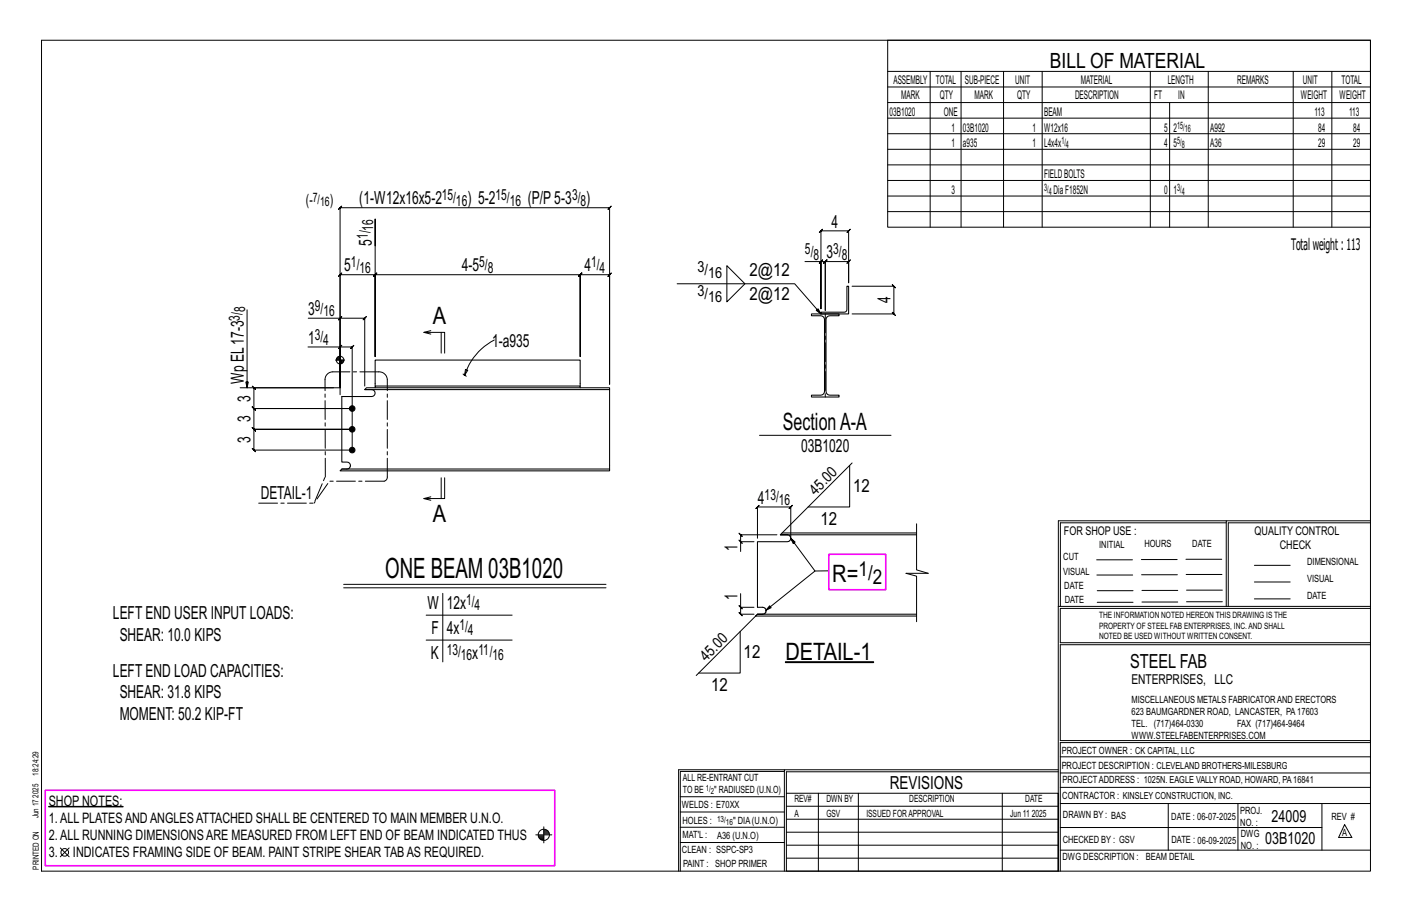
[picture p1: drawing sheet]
<svg xmlns="http://www.w3.org/2000/svg" width="432mm" height="279mm" viewBox="0 0 432 279" stroke-linecap="round" stroke-linejoin="round" font-family="sans-serif">
<defs><g id="words">
<text font-size="8.6" x="117.8" y="176.7">ONE BEAM 03B1020</text>
<g font-size="7.3">
<text x="132.4" y="99.1">A</text>
<text x="239.4" y="131.3">SectionA-A</text>
<text x="132.4" y="159.6">A</text>
<text x="254.5" y="177.9">R=</text>
<text x="240.2" y="201.9">DETAIL-1</text>
</g>
<text font-size="6.4" x="321.1" y="20.7">BILL OF MATERIAL</text>
<g font-size="6.2">
<text x="262.5" y="176.2">1/</text>
<text x="266.9" y="178.4">2</text>
</g>
<text font-size="5.9" x="345.6" y="204.1">STEEL FAB</text>
<g font-size="5.5">
<text x="109.9" y="62.5">(1-W12x16x5-2</text>
<text x="142.9" y="62.5">) 5-2</text>
<text x="161.4" y="62.5">(P/P5-3</text>
<text x="179.3" y="62.5">)</text>
<text x="254.3" y="69.6">4</text>
<text x="113.7" y="75.1" transform="rotate(-90 113.7 75.1)">5</text>
<text x="105.3" y="83">5</text>
<text x="141.2" y="83">4-5</text>
<text x="178.7" y="83">4</text>
<text x="252.7" y="79">3</text>
<text x="229.2" y="84.5">2@12</text>
<text x="229.2" y="91.8">2@12</text>
<text x="272.4" y="92.8" transform="rotate(-90 272.4 92.8)">4</text>
<text x="94.3" y="96.3">3</text>
<text x="94.2" y="105.1">1</text>
<text x="150.5" y="106">1-a935</text>
<text x="74.6" y="117.5" transform="rotate(-90 74.6 117.5)">Wp EL17-3</text>
<text x="76.7" y="122.7" transform="rotate(-90 76.7 122.7)">3</text>
<text x="76.7" y="129.1" transform="rotate(-90 76.7 129.1)">3</text>
<text x="76.7" y="135.4" transform="rotate(-90 76.7 135.4)">3</text>
<text x="245" y="138">03B1020</text>
<text x="79.7" y="152.7">DETAIL-1</text>
<text x="231.8" y="154">4</text>
<text x="260.9" y="150.4">12</text>
<text x="250.9" y="160.6">12</text>
<text x="225.5" y="168.6" transform="rotate(-90 225.5 168.6)">1</text>
<text x="225.5" y="183.5" transform="rotate(-90 225.5 183.5)">1</text>
<text x="34.6" y="189.3">LEFT END USER INPUT LOADS:</text>
<text x="130.7" y="186.1">W</text>
<text x="136.6" y="186.1">12x</text>
<text x="36.6" y="195.9">SHEAR: 10.0 KIPS</text>
<text x="132" y="193.7">F</text>
<text x="136.6" y="193.7">4x</text>
<text x="131.8" y="201.3">K</text>
<text x="144.4" y="201.3">x</text>
<text x="227.4" y="201.2">12</text>
<text x="34.6" y="207">LEFT END LOAD CAPACITIES:</text>
<text x="36.6" y="213.5">SHEAR: 31.8 KIPS</text>
<text x="217.4" y="211.3">12</text>
<text x="36.6" y="220">MOMENT: 50.2 KIP-FT</text>
<text x="272.2" y="241.1">REVISIONS</text>
</g>
<g font-size="5.1">
<text x="388.9" y="251.3">24009</text>
<text x="386.9" y="258.1">03B1020</text>
</g>
<text font-size="4.9" x="394.8" y="76.4">Totalweight : 113</text>
<g font-size="4.7">
<text x="93.6" y="62.7">(-</text>
<text x="100.8" y="62.7">)</text>
<text x="135.1" y="61.3">15/</text>
<text x="139.4" y="62.9">16</text>
<text x="151.5" y="61.3">15/</text>
<text x="155.9" y="62.9">16</text>
<text x="174.9" y="61.3">3/</text>
<text x="177.6" y="62.9">8</text>
<text x="114.1" y="70.5" transform="rotate(-90 114.1 70.5)">16</text>
<text x="112.5" y="73.1" transform="rotate(-90 112.5 73.1)">1/</text>
<text x="246.2" y="77.7">5/</text>
<text x="254.8" y="77.7">3/</text>
<text x="107.3" y="81.7">1/</text>
<text x="110" y="83.4">16</text>
<text x="146.6" y="81.7">5/</text>
<text x="149.2" y="83.4">8</text>
<text x="180.8" y="81.7">1/</text>
<text x="183.4" y="83.4">4</text>
<text x="213.3" y="83.3">3/</text>
<text x="248.8" y="79.4">8</text>
<text x="257.4" y="79.4">8</text>
<text x="216.5" y="84.9">16</text>
<text x="75" y="95.4" transform="rotate(-90 75 95.4)">8</text>
<text x="96.3" y="95">9/</text>
<text x="213.3" y="90.6">3/</text>
<text x="216.5" y="92.3">16</text>
<text x="73.3" y="98" transform="rotate(-90 73.3 98)">3/</text>
<text x="98.9" y="96.7">16</text>
<text x="96.2" y="103.8">3/</text>
<text x="98.9" y="105.5">4</text>
<text x="233.8" y="152.7">13/</text>
<text x="238.2" y="154.4">16</text>
<text x="249.4" y="151.5" transform="rotate(-45 249.4 151.5)">45.0</text>
<text x="142.5" y="184.9">1/</text>
<text x="145.2" y="186.5">4</text>
<text x="140.5" y="192.5">1/</text>
<text x="143.1" y="194.1">4</text>
<text x="136.6" y="200.1">13/</text>
<text x="141" y="201.8">16</text>
<text x="146.3" y="200.1">11/</text>
<text x="150.6" y="201.8">16</text>
<text x="215.9" y="202.3" transform="rotate(-45 215.9 202.3)">45.0</text>
</g>
<g font-size="4.4">
<text x="14.9" y="251.5">1.ALL PLATESANDANGLESATTACHED SHALL BE CENTERED TO MAIN MEMBER U.N.O.</text>
<text x="14.9" y="246.3">SHOP NOTES:</text>
<text x="14.9" y="256.7">2.ALL RUNNING DIMENSIONSARE MEASURED FROM LEFT END OF BEAM INDICATED THUS</text>
<text x="14.9" y="262">3.</text>
<text x="22.3" y="262">INDICATES FRAMING SIDE OF BEAM. PAINT STRIPE SHEAR TABAS REQUIRED.</text>
</g>
<text font-size="4.2" x="346" y="209.1">ENTERPRISES, LLC</text>
<g font-size="4">
<text x="95.7" y="61.6">7/</text>
<text x="97.9" y="63">16</text>
</g>
<g font-size="3.7">
<text x="273.2" y="25.6">ASSEMBLY</text>
<text x="286.2" y="25.6">TOTAL</text>
<text x="295.1" y="25.6">SUB-PIECE</text>
<text x="310.4" y="25.6">UNIT</text>
<text x="330.5" y="25.6">MATERIAL</text>
<text x="357.1" y="25.6">LENGTH</text>
<text x="378.3" y="25.6">REMARKS</text>
<text x="398.4" y="25.6">UNIT</text>
<text x="410.2" y="25.6">TOTAL</text>
<text x="272.1" y="35.5">03B1020</text>
<text x="275.6" y="30.4">MARK</text>
<text x="287.4" y="30.4">QTY</text>
<text x="288.6" y="35.5">ONE</text>
<text x="298" y="30.4">MARK</text>
<text x="311" y="30.4">QTY</text>
<text x="319.3" y="35.5">BEAM</text>
<text x="328.7" y="30.4">DESCRIPTION</text>
<text x="353" y="30.4">FT</text>
<text x="360.3" y="30.4">IN</text>
<text x="397.8" y="30.4">WEIGHT</text>
<text x="402" y="35.5">113</text>
<text x="409.6" y="30.4">WEIGHT</text>
<text x="412.6" y="35.5">113</text>
<text x="290.9" y="40.2">1</text>
<text x="294.5" y="40.2">03B1020</text>
<text x="315.8" y="40.2">1</text>
<text x="319.3" y="40.2">W12x16</text>
<text x="356" y="40.2">5</text>
<text x="358.9" y="40.2">2</text>
<text x="370.1" y="40.2">A992</text>
<text x="403.2" y="40.2">84</text>
<text x="413.8" y="40.2">84</text>
<text x="290.9" y="45">1</text>
<text x="294.5" y="45">a935</text>
<text x="315.8" y="45">1</text>
<text x="319.3" y="45">L4x4x</text>
<text x="356" y="45">4</text>
<text x="358.9" y="45">5</text>
<text x="370.1" y="45">A36</text>
<text x="403.2" y="45">29</text>
<text x="413.8" y="45">29</text>
<text x="290.9" y="59.3">3</text>
<text x="319.3" y="54.5">FIELDBOLTS</text>
<text x="322.2" y="59.3">DiaF1852N</text>
<text x="356" y="59.3">0</text>
<text x="358.9" y="59.3">1</text>
<text x="325.3" y="163.4">FOR SHOP USE :</text>
<text x="383.7" y="163.4">QUALITY CONTROL</text>
<text x="391.4" y="167.8">CHECK</text>
</g>
<g font-size="3.1">
<text x="360" y="39.4">15/</text>
<text x="362.3" y="40.5">16</text>
<text x="324.6" y="44.1">1/</text>
<text x="326" y="45.3">4</text>
<text x="360" y="44.1">5/</text>
<text x="361.4" y="45.3">8</text>
<text x="319.3" y="58.4">3/</text>
<text x="320.7" y="59.5">4</text>
<text x="360" y="58.4">3/</text>
<text x="361.4" y="59.5">4</text>
<text x="336.2" y="167.4">INITIAL</text>
<text x="350" y="167.1">HOURS</text>
<text x="364.6" y="167.2">DATE</text>
<text x="325.2" y="171.3">CUT</text>
<text x="399.8" y="172.8">DIMENSIONAL</text>
<text x="325.1" y="175.8">VISUAL</text>
<text x="399.8" y="177.9">VISUAL</text>
<text x="325.5" y="180">DATE</text>
<text x="325.7" y="184.4">DATE</text>
<text x="399.8" y="183.1">DATE</text>
<text x="346" y="215">MISCELLANEOUS METALS FABRICATORAND ERECTORS</text>
<text x="346" y="218.6">623 BAUMGARDNER ROAD, LANCASTER, PA17603</text>
<text x="346" y="225.8">WWW.STEELFABENTERPRISES.COM</text>
<text x="346" y="222.2">TEL. (717)464-0330</text>
<text x="378.3" y="222.2">FAX (717)464-9464</text>
<text x="324.7" y="230.5">PROJECT OWNER : CK CAPITAL, LLC</text>
<text x="208.8" y="238.8">ALL RE-ENTRANT CUT</text>
<text x="324.7" y="235.1">PROJECT DESCRIPTION : CLEVELAND BROTHERS-MILESBURG</text>
<text x="324.9" y="239.5">PROJECTADDRESS : 1025N. EAGLE VALLY ROAD, HOWARD, PA16841</text>
<text x="208.8" y="242.5">TO BE</text>
<text x="218.4" y="242.5">&quot; RADIUSED (U.N.O)</text>
<text x="242.9" y="245.3">REV#</text>
<text x="252.7" y="245.3">DWN BY</text>
<text x="278.1" y="245.3">DESCRIPTION</text>
<text x="313.5" y="245.3">DATE</text>
<text x="324.9" y="244.2">CONTRACTOR : KINSLEY CONSTRUCTION, INC.</text>
<text x="208.5" y="247">WELDS : E70XX</text>
<text x="208.7" y="251.7">HOLES :</text>
<text x="224.2" y="251.8">&quot; DIA(U.N.O)</text>
<text x="242.9" y="249.9">A</text>
<text x="252.7" y="249.9">GSV</text>
<text x="264.9" y="249.9">ISSUED FORAPPROVAL</text>
<text x="309" y="249.9">Jun 11</text>
<text x="315.5" y="249.9">2025</text>
<text x="325.1" y="250">DRAWN BY : BAS</text>
<text x="358.2" y="250.5">DATE : 06-07-2025</text>
<text x="379.3" y="248.9">PROJ.</text>
<text x="407.2" y="250.5">REV #</text>
<text x="208.7" y="256.3">MAT'L :</text>
<text x="219.3" y="256.4">A36 (U.N.O)</text>
<text x="325" y="257.6">CHECKED BY : GSV</text>
<text x="358.3" y="257.7">DATE : 06-09-2025</text>
<text x="379.3" y="252.5">NO. :</text>
<text x="379.5" y="255.9">DWG</text>
<text x="410.5" y="255.5">A</text>
<text x="208.6" y="260.7">CLEAN : SSPC-SP3</text>
<text x="324.9" y="262.9">DWG DESCRIPTION :</text>
<text x="350.4" y="263">BEAM DETAIL</text>
<text x="379.5" y="259.5">NO. :</text>
<text x="208.9" y="265">PAINT : SHOP PRIMER</text>
</g>
<g font-size="2.7">
<text x="336.1" y="189">THE INFORMATION NOTED HEREON THIS DRAWING IS THE</text>
<text x="336.1" y="195.4">NOTED BE USED WITHOUT WRITTEN CONSENT.</text>
<text x="336.1" y="192.2">PROPERTY OF STEEL FAB ENTERPRISES, INC.AND SHALL</text>
</g>
<g font-size="2.6">
<text x="215.9" y="241.8">1/</text>
<text x="217.4" y="242.7">2</text>
<text x="219.3" y="251.1">13/</text>
<text x="222" y="252.1">16</text>
</g>
<g font-size="2.5">
<text x="11.7" y="237.1" transform="rotate(-90 11.7 237.1)">18:24:29</text>
<text x="11.8" y="243.8" transform="rotate(-90 11.8 243.8)">2025</text>
<text x="11.8" y="250.1" transform="rotate(-90 11.8 250.1)">Jun 17</text>
<text x="11.9" y="265.8" transform="rotate(-90 11.9 265.8)">PRINTED ON</text>
</g>
</g></defs>
<g fill="#000" stroke="#000" stroke-width=".31">
<path d="M240.2 202.3h27v.3h-27zM14.9 246.5h22.7v.2h-22.7z"/>
<circle cx="107.7" cy="124.9" r=".86"/>
<circle cx="107.7" cy="131.2" r=".86"/>
<circle cx="107.7" cy="137.6" r=".86"/>
</g>
<g fill="none" stroke="#000" stroke-width=".31">
<path d="M12.7 12.3h406.4v254h-406.4zM271.5 12.3h147.6v57.2h-147.6zM271.5 21.8h147.6M271.5 26.6h147.6M271.5 31.4h147.6M271.5 36.1h147.6M284.5 21.8v47.7M293.9 21.8v47.7M306.9 21.8v47.7M318.7 21.8v47.7M351.8 21.8v47.7M357.7 31.4v38.1"/>
<path d="M369.5 21.8v47.7M395.5 21.8v47.7M407.3 21.8v47.7M271.5 40.9h147.6M271.5 45.6h147.6M271.5 50.4h147.6M271.5 55.2h147.6M271.5 59.9h147.6M114.7 75.1v-8.1v42M246.2 80h4.9v14.4v-23.8l-.5 .5 1-1-.5 .5h8.4l-.5 .5 1-1-.5 .5v15.8v-6.4l.5-.5-1 1 .5-.5h-7.1l.5-.5-1 1 .5-.5v14.9v-14.9l.5-.5-1 1 .5-.5h-1.3M251.1 80l-.5 .5 1-1zM271.5 64.7h147.6"/>
<path d="M75.6 94.7v23.8l-.4-1.7h.7l-.3 1.7M94.3 97.3h9.7v23.4M103.5 97.8l1-1zM104 97.3h7.5l-.5 .5 1-1-.5 .5v20.7M207.1 86.7h35.9l8.1 9.3-1.5-1.1 .6-.5 .9 1.6M222.3 81.2l5.5 5.5-5.5 5.6zM260.6 87.5h12.8l-.5-.5 1 1-.5-.5v8.5l-.5-.5 1 1-.5-.5h-12.8M94.2 106.1h9.8v12.4v-55l-.5 .5 1-1-.5 .5h82.4l-.5 .5 1-1-.5 .5v54v-33.5l.5-.5-1 1 .5-.5h-9l.5-.5-1 1 .5-.5v25v-25l.5-.5-1 1 .5-.5h-62.7l.5-.5-1 1 .5-.5v25v-25l.5-.5-1 1 .5-.5h-10.7l.5-.5-1 1 .5-.5v34.5h-30.6M102.6 110.1h2.8M102.9 109.6v.5M103.2 109.3v.8M103.4 109.1v1"/>
<path d="M103.6 109v1.1M103.8 108.9v1.2M104 106.1l-.5 .5 1-1zM104 106.1h3.7l-.5 .5 1-1-.5 .5v31.5h-30.1l.5 .5-1-1 .5 .5v-6.4l.5 .5-1-1 .5 .5h30.1h-30.1l.5 .5-1-1 .5 .5v-6.3l.5 .5-1-1 .5 .5h30.1h-30.1l.5 .5-1-1 .5 .5v-6.4l.5 .5-1-1 .5 .5h24.4M104 108.7v8.8M104.2 110.1v1.1M104.4 110.1v1.1M104.6 110.1v.9M104.8 110.1v.8M105.1 110.1v.5M131.7 102.1l-2.1-.5h6.4v6.4M131.7 101.1l-2.1 .5"/>
<path d="M134.9 101.6v6.4M141.6 114.3l.5 .4M142.1 114.7l.4 .4M142.3 112.9l.7 .3-.9 1.5zM151.2 103.9a18.4 18.4 0 0 0-9.1 10.8M232.3 133.1h40.2M131.7 151.9l-2.1 .5M134.9 146.1v6.3M136 146.1v6.3h-6.4l2.1 .5M259.8 142.3v12.7h-12.7M260.6 141.5l-21.4 21.4M375 159.8h-50.7v25.6"/>
<path d="M375 159.2h-51.3l-.1 107.1M419.1 159.2h-44.1v26.2M419.1 159.8h-43.5v25.6M105.1 178.6h80.2M105.1 179.7h80.2M226 165.1l1 1zM230.6 165.6h-4.1v3M231.6 164.5v-9.5l-.5 .5 1-1-.5 .5h10.2l-.5 .5 1-1-.5 .5v9.5l.8 1.7 .6-.5-1.4-1.2 7.4 10.1-15 12 1.2-1.4 .4 .6-1.6 .8M237.6 163.5h-11.1l-.5-.5 1 1-.5-.5v2.1M253.4 174.5l-4.2 .1M280.3 160.1v14.1l3.5 1.1h-6.7l3.2 .8v14M335.4 171.1h10.9"/>
<path d="M335.4 175.8h11M349 171h11M349.1 175.7h11M362.7 171h10.9M362.7 175.6h11M383.6 172.8h11M383.6 177.9h11M130.3 188h26.3M130.3 195.7h26.3M135.4 181.4v20.9M226 185.1l1 1zM226.4 193.1v12.7h-12.7"/>
<path d="M226.5 181.5v4.1h4.1M226.5 185.6v2.2l-.5-.5 1 1-.5-.5h4.1M231.6 187.8l-18.7 18.7M323.7 185.4h95.4M335.5 184.1h11M335.5 180.6h11M349.2 184h11M349.2 180.5h11M362.9 180.4h10.9M362.9 184h10.9M383.6 183.1h11M419.1 186h-94.9v10.5h94.9"/>
<path d="M419.1 197.1h-94.9v29.3h94.9v.6h-94.9v39.3M239.9 235.8h-31.9v30.5M239.9 235.3h-32.4v31M323.6 235.3h-83.7v31M323.6 235.9h-83.1v6.6M324.2 236.3h94.9M324.2 231.4h94.9M18.4 259.2l2.7 2.7M21.1 259.2l-2.7 2.7M163.8 255.2h5M164.6 255.5h1.7M164.7 255.8h1.6"/>
<path d="M164.8 256.1h1.5M165 256.4h1.3M165.4 256.6h.9M166.3 252.8v4.9M166.3 254.1h1.3M166.3 253.8h.9M166.3 254.6h1.6M166.3 254.3h1.5M166.3 254.9h1.7M208 252.9h31.9M208 257.5h31.9M208 243.6h31.9"/>
<path d="M208 248.2h31.9M240.5 242.5h83.1v23.8h-83.1zM240.5 258.4h83.1M240.5 254.4h83.1M240.5 250.4h83.1M240.5 246.5h83.1M250.3 242.5v23.8M262.5 242.5v23.8M306.5 242.5v23.8M324.2 253h80.1M324.2 245.6h94.9M324.2 259.9h94.9"/>
<path d="M324.2 240.7h94.9M357.3 245.6v14.3M378.6 245.6v14.3M404.3 245.6v14.3M411.2 252.1l2.2 3.9h-4zM240.5 262.3h83.1"/>
<circle cx="104" cy="110.1" r="1.16"/>
<circle cx="166.3" cy="255.2" r="1.71"/>
<circle cx="19.8" cy="260.6" r="1.17"/>
</g>
<path d="M253.5 169.4h17.4v10.9h-17.4zM13.8 241.6h155.8v23h-155.8z" fill="none" stroke="#f0f" stroke-width=".5"/>
<g fill="none" stroke="#000" stroke-width=".32">
<path d="M248.2 96h8.4v.5h-2.8a1.16 1.16 0 0 0-1.2 1.2v21.9a1.16 1.16 0 0 0 1.2 1.2h2.8v.6h-8.4v-.6h2.8a1.16 1.16 0 0 0 1.1-1.2v-21.9a1.16 1.16 0 0 0-1.1-1.2h-2.8zM251.1 95.4h7.1a.79 .79 0 0 0 .8-.8v-7.1h.5v8.5h-8.4zM111.5 119.1h2.2a1.06 1.06 0 0 1 1 1.1 1.06 1.06 0 0 1-1 1h-9.2v20.1h1.6a1.06 1.06 0 0 1 1.1 1 1.06 1.06 0 0 1-1.1 1.1h-1.6M112.1 118.5h74.3v.6h-74.9zM114.7 118.5v-.5h62.7v.5M114.7 118v-7.9h62.7v7.9M186.4 119.1v24.3M104.5 143.4h81.9v.5h-82.4zM238.6 163.5h.1M280.3 163.5h-41.7h2.2a1.06 1.06 0 0 1 1 1 1.06 1.06 0 0 1-1 1.1h-9.2v20h1.6a1.06 1.06 0 0 1 1.1 1.1 1.06 1.06 0 0 1-1.1 1.1h-1.6h48.7M280.3 162.9h-41.1l-.6 .6M231.1 188.3h.1"/>
<path d="M231.1 188.3h49.2M231.6 187.8l-.5 .5"/>
</g>
<path d="M252.4 96v25.4M101.8 113.7a2.38 2.38 0 0 0-2.4 2.3M115.8 113.7h-14M118.4 116a2.5 2.5 0 0 0-2.6-2.3M79.1 153.8h16.9l3.4-8M99.5 145.8l-.1-29.8M117.5 147.1h-16.8l-4.7 6.7M117.5 147.1l.7-.5 .2-.8M118.4 145.8v-29.8" fill="none" stroke="#000" stroke-width=".31" stroke-dasharray="5.8 1 1 1"/>
<use href="#words"/>
</svg>
